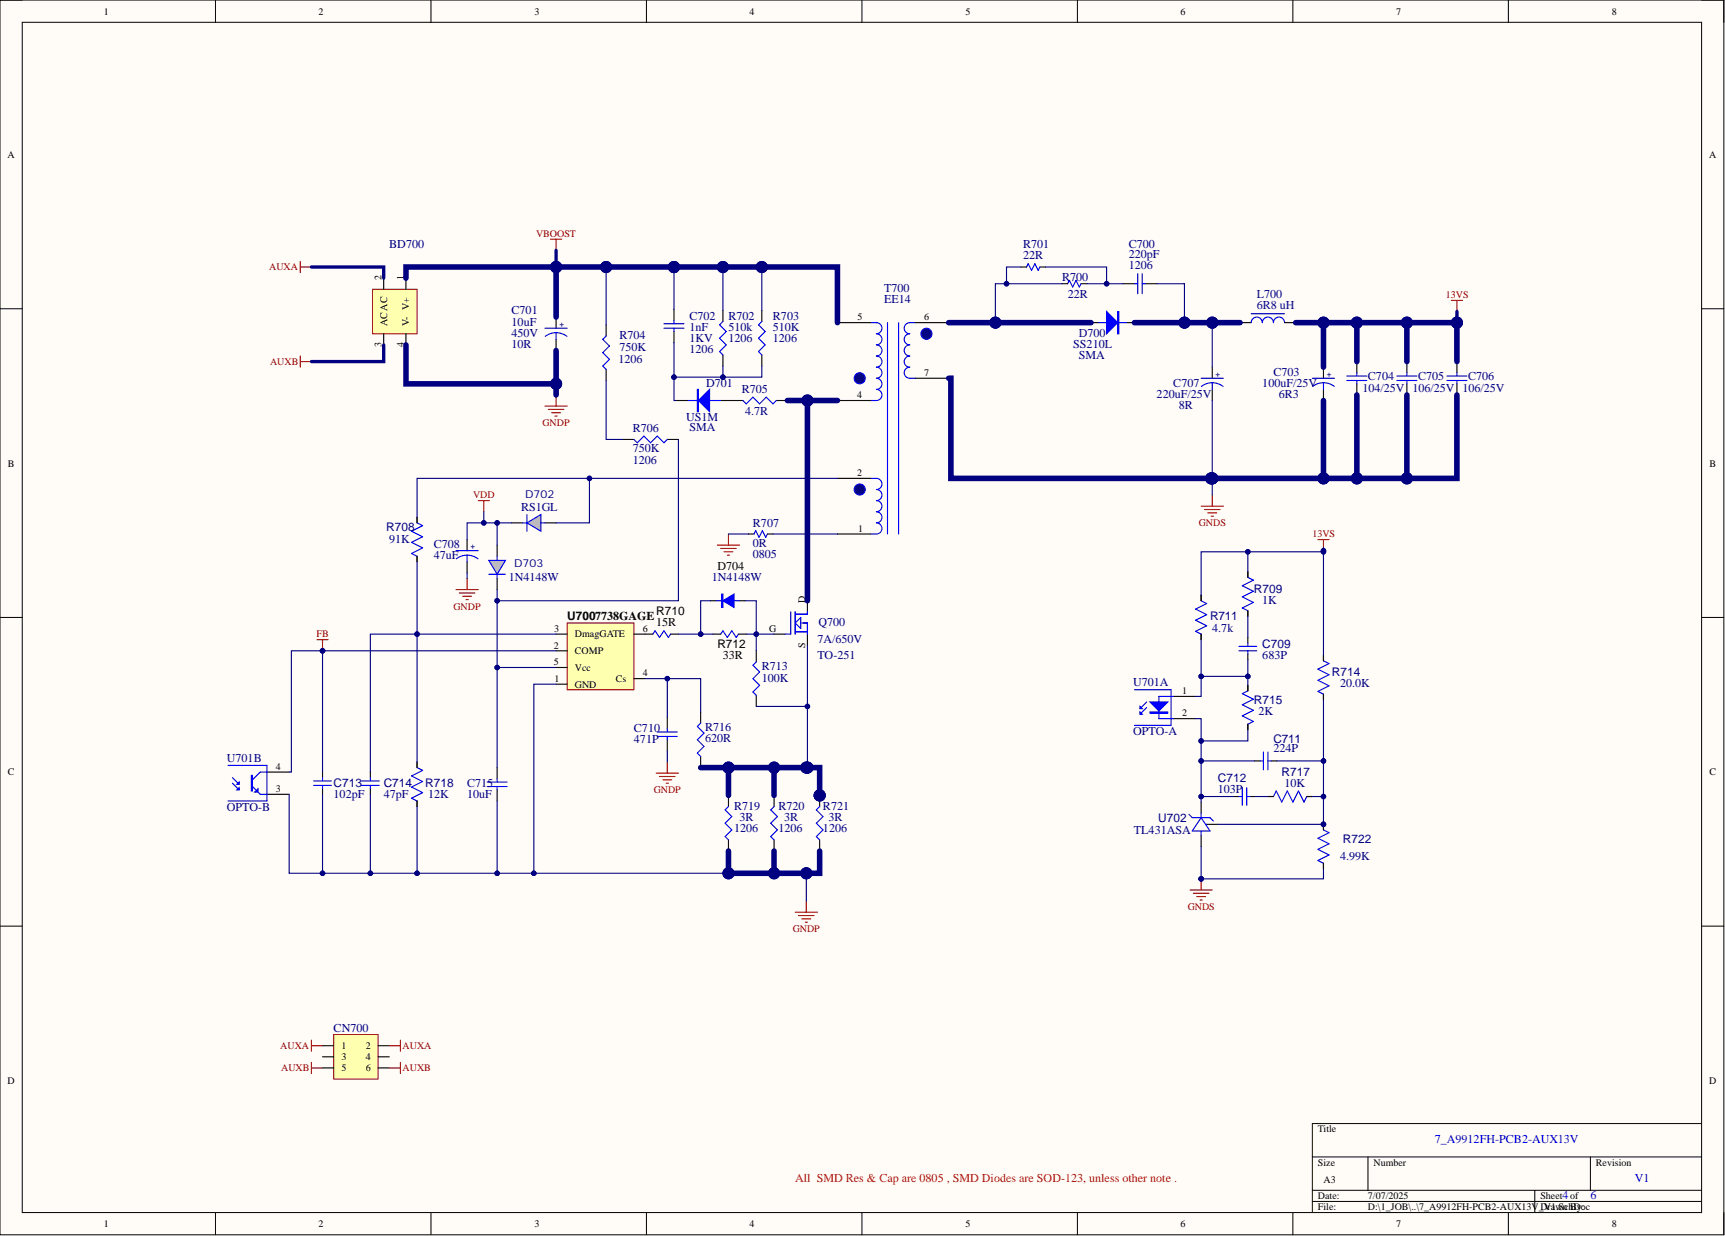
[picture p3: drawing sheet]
<svg xmlns="http://www.w3.org/2000/svg" width="393mm" height="282mm" viewBox="0 0 393 282" stroke-linecap="round" stroke-linejoin="round" font-family="sans-serif">
<defs><g id="words">
<g font-size="2.7" fill="#000080">
<text x="88.8" y="56.5">BD700</text>
<text x="233.3" y="56.5">R701</text>
<text x="233.3" y="59">22R</text>
<text x="257.4" y="58.8">220pF</text>
<text x="257.4" y="56.5">C700</text>
<text x="242.2" y="64.1">R700</text>
<text x="257.4" y="61.3">1206</text>
<text x="116.7" y="71.7">C701</text>
<text x="201.6" y="66.6">T700</text>
<text x="201.6" y="69.2">EE14</text>
<text x="243.5" y="67.9">22R</text>
<text x="116.7" y="76.8">450V</text>
<text x="116.7" y="74.3">10uF</text>
<text x="141.3" y="77.3">R704</text>
<text x="157.2" y="75.5">1nF</text>
<text x="157.2" y="73">C702</text>
<text x="166.1" y="73">R702</text>
<text x="166.1" y="75.5">510k</text>
<text x="176.3" y="73">R703</text>
<text x="176.3" y="75.5">510K</text>
<text x="246" y="76.8">D700</text>
<text x="116.7" y="79.3">10R</text>
<text x="141" y="82.9">1206</text>
<text x="141.3" y="80.1">750K</text>
<text x="157.2" y="80.6">1206</text>
<text x="157.2" y="78.1">1KV</text>
<text x="166.1" y="78.1">1206</text>
<text x="176.3" y="78.1">1206</text>
<text x="244.7" y="79.3">SS210L</text>
<text x="246" y="81.9">SMA</text>
<text x="161" y="88.2">D701</text>
<text x="169.2" y="89.7">R705</text>
<text x="267.6" y="88.2">C707</text>
<text x="287.8" y="88.2">100uF/25V</text>
<text x="290.4" y="85.7">C703</text>
<text x="310.7" y="89.5">104/25V</text>
<text x="311.9" y="86.7">C704</text>
<text x="322.1" y="89.5">106/25V</text>
<text x="323.3" y="86.7">C705</text>
<text x="333.5" y="89.5">106/25V</text>
<text x="334.8" y="86.7">C706</text>
<text x="169.9" y="94.6">4.7R</text>
<text x="263.7" y="90.7">220uF/25V</text>
<text x="268.8" y="93.3">8R</text>
<text x="291.6" y="90.7">6R3</text>
<text x="144.3" y="98.6">R706</text>
<text x="156.5" y="96.1">US1M</text>
<text x="157.2" y="98.4">SMA</text>
<text x="144.3" y="105.7">1206</text>
<text x="144.3" y="103.2">750K</text>
<text x="118.8" y="116.6">RS1GL</text>
<text x="88.1" y="121.2">R708</text>
<text x="88.8" y="123.7">91K</text>
<text x="98.9" y="125">C708</text>
<text x="171.7" y="120.2">R707</text>
<text x="171.7" y="124.7">0R</text>
<text x="98.9" y="127.5">47uF</text>
<text x="171.7" y="127.3">0805</text>
<text x="116" y="132.6">1N4148W</text>
<text x="162.3" y="132.6">1N4148W</text>
<text x="285.9" y="135.1">R709</text>
<text x="287.8" y="137.7">1K</text>
<text x="186.7" y="142.8">Q700</text>
<text x="276" y="141.5">R711</text>
<text x="186.4" y="146.6">7A/650V</text>
<text x="276.4" y="144">4.7k</text>
<text x="287.8" y="147.8">C709</text>
<text x="173.7" y="152.9">R713</text>
<text x="173.7" y="155.4">100K</text>
<text x="186.4" y="150.4">TO-251</text>
<text x="287.8" y="150.4">683P</text>
<text x="303.7" y="154.2">R714</text>
<text x="258.4" y="156.4">U701A</text>
<text x="285.9" y="160.5">R715</text>
<text x="305.6" y="156.7">20.0K</text>
<text x="144.6" y="166.9">C710</text>
<text x="160.8" y="166.6">R716</text>
<text x="258.4" y="167.6">OPTO-A</text>
<text x="287" y="163">2K</text>
<text x="51.7" y="173.7">U701B</text>
<text x="144.6" y="169.4">471P</text>
<text x="160.8" y="169.1">620R</text>
<text x="290.4" y="169.4">C711</text>
<text x="290.4" y="171.4">224P</text>
<text x="76.1" y="179.5">C713</text>
<text x="87.5" y="179.5">C714</text>
<text x="97" y="179.5">R718</text>
<text x="106.5" y="179.5">C715</text>
<text x="277.7" y="178.3">C712</text>
<text x="292.2" y="177">R717</text>
<text x="292.9" y="179.5">10K</text>
<text x="51.7" y="184.9">OPTO-B</text>
<text x="76.1" y="182.1">102pF</text>
<text x="87.5" y="182.1">47pF</text>
<text x="97.6" y="182.1">12K</text>
<text x="106.5" y="182.1">10uF</text>
<text x="167.4" y="184.6">R719</text>
<text x="177.5" y="184.6">R720</text>
<text x="187.7" y="184.6">R721</text>
<text x="277.7" y="180.8">103P</text>
<text x="167.4" y="189.7">1206</text>
<text x="168.6" y="187.1">3R</text>
<text x="177.5" y="189.7">1206</text>
<text x="178.8" y="187.1">3R</text>
<text x="187.7" y="189.7">1206</text>
<text x="188.9" y="187.1">3R</text>
<text x="258.5" y="190.2">TL431ASA</text>
<text x="264.1" y="187.4">U702</text>
<text x="305.6" y="196">4.99K</text>
<text x="306.2" y="192.2">R722</text>
<text x="76.1" y="235.3">CN700</text>
</g>
<g font-size="2.7" fill="#0c0087">
<text x="286.6" y="67.9">L700</text>
<text x="286.6" y="70.5">6R8 uH</text>
</g>
<g font-size="2.7">
<text x="163.6" y="130.1">D704</text>
<text x="129.3" y="141.5">U7007738GAGE</text>
<text x="149.6" y="140.2">R710</text>
<text x="149.6" y="142.8">15R</text>
<text x="163.6" y="147.8">R712</text>
<text x="164.8" y="150.4">33R</text>
</g>
<g font-size="2.7" fill="#00f">
<text x="327.1" y="260.7">7_A9912FH-PCB2-AUX13V</text>
<text x="372.8" y="269.6">V1</text>
<text x="356.3" y="273.4">4</text>
<text x="362.7" y="273.4">6</text>
</g>
<text font-size="2.7" fill="#f00" x="181.3" y="269.6">All SMD Res &amp; Cap are 0805 , SMD Diodes are SOD-123, unless other note .</text>
<g font-size="2.5" fill="#000080">
<text x="119.7" y="113.7">D702</text>
<text x="117.2" y="129.4">D703</text>
</g>
<g font-size="2.3">
<text x="23.7" y="3.3">1</text>
<text x="72.7" y="3.3">2</text>
<text x="121.9" y="3.3">3</text>
<text x="170.9" y="3.3">4</text>
<text x="220.1" y="3.3">5</text>
<text x="269.2" y="3.3">6</text>
<text x="318.4" y="3.3">7</text>
<text x="367.5" y="3.3">8</text>
<text x="1.7" y="36">A</text>
<text x="389.7" y="36">A</text>
<text x="87" y="63.9" transform="rotate(-90 87 63.9)">2</text>
<text x="92.1" y="63.9" transform="rotate(-90 92.1 63.9)">1</text>
<text x="88.3" y="74.3" transform="rotate(-90 88.3 74.3)">ACAC</text>
<text x="93.3" y="74.3" transform="rotate(-90 93.3 74.3)">V- V+</text>
<text x="195.5" y="73.1">5</text>
<text x="210.7" y="73.1">6</text>
<text x="87" y="79.1" transform="rotate(-90 87 79.1)">3</text>
<text x="92.1" y="79.2" transform="rotate(-90 92.1 79.2)">4</text>
<text x="210.7" y="85.8">7</text>
<text x="195.5" y="90.8">4</text>
<text x="1.8" y="106.4">B</text>
<text x="389.8" y="106.4">B</text>
<text x="195.5" y="108.6">2</text>
<text x="195.7" y="121.3">1</text>
<text x="183.6" y="137.5" transform="rotate(-90 183.6 137.5)">D</text>
<text x="126.3" y="147.9">2</text>
<text x="126.3" y="144.1">3</text>
<text x="131.1" y="149.2">COMP</text>
<text x="131.1" y="145.4">DmagGATE</text>
<text x="146.6" y="144.1">6</text>
<text x="175.4" y="144.1">G</text>
<text x="183.6" y="147.8" transform="rotate(-90 183.6 147.8)">S</text>
<text x="126.3" y="151.7">5</text>
<text x="126.5" y="155.5">1</text>
<text x="131.1" y="153">Vcc</text>
<text x="140.5" y="155.5">Cs</text>
<text x="146.6" y="154.3">4</text>
<text x="131.1" y="156.8">GND</text>
<text x="269.6" y="158.3">1</text>
<text x="269.6" y="163.4">2</text>
<text x="1.8" y="176.8">C</text>
<text x="62.9" y="175.6">4</text>
<text x="389.8" y="176.8">C</text>
<text x="62.9" y="180.6">3</text>
<text x="77.9" y="239.2">1</text>
<text x="83.4" y="239.2">2</text>
<text x="77.9" y="241.8">3</text>
<text x="77.9" y="244.3">5</text>
<text x="83.4" y="241.8">4</text>
<text x="83.4" y="244.3">6</text>
<text x="1.7" y="247.2">D</text>
<text x="389.7" y="247.2">D</text>
<text x="300.5" y="258.3">Title</text>
<text x="300.5" y="265.9">Size</text>
<text x="301.8" y="269.7">A3</text>
<text x="313.2" y="265.9">Number</text>
<text x="363.9" y="265.9">Revision</text>
<text x="300.5" y="273.5">Date:</text>
<text x="311.9" y="273.5">7/07/2025</text>
<text x="351.2" y="273.5">Sheet</text>
<text x="358.1" y="273.5">of</text>
<text x="23.7" y="279.8">1</text>
<text x="72.7" y="279.8">2</text>
<text x="121.9" y="279.8">3</text>
<text x="170.9" y="279.8">4</text>
<text x="220.1" y="279.8">5</text>
<text x="269.2" y="279.8">6</text>
<text x="300.5" y="276">File:</text>
<text x="311.9" y="276">D:\1_JOB\..\7_A9912FH-PCB2-AUX13V_V1.SchDoc</text>
<text x="318.4" y="279.8">7</text>
<text x="351.2" y="276">Drawn By:</text>
<text x="367.5" y="279.8">8</text>
</g>
<g font-size="2.3" fill="#800000">
<text x="122.2" y="54">VBOOST</text>
<text x="61.4" y="61.7">AUXA</text>
<text x="329.7" y="68">13VS</text>
<text x="61.6" y="83.2">AUXB</text>
<text x="123.7" y="97.2">GNDP</text>
<text x="107.9" y="113.7">VDD</text>
<text x="273.4" y="120">GNDS</text>
<text x="299.3" y="122.5">13VS</text>
<text x="103.4" y="139">GNDP</text>
<text x="72.2" y="145.4">FB</text>
<text x="149.1" y="180.9">GNDP</text>
<text x="270.8" y="207.5">GNDS</text>
<text x="180.8" y="212.6">GNDP</text>
<text x="63.9" y="239.2">AUXA</text>
<text x="91.8" y="239.2">AUXA</text>
<text x="64.1" y="244.3">AUXB</text>
<text x="91.8" y="244.3">AUXB</text>
</g>
<g font-size="1.8" fill="#000080">
<text x="127.6" y="74.5">+</text>
<text x="277.2" y="85.9">+</text>
<text x="302.5" y="85.9">+</text>
<text x="107.3" y="125.2">+</text>
</g>
</g></defs>
<path d="M0 0h393.1v281.6h-393.1z" fill-rule="evenodd" fill="#fffcf8"/>
<path d="M0 0h393.1v281.6h-393.1z" fill="none" stroke="#000" stroke-width=".23"/>
<path d="M5.1 5.1h382.9v271.4h-382.9z" fill-rule="evenodd" fill="#fffcf8"/>
<g fill="none" stroke="#000" stroke-width=".23">
<path d="M0 0h5.1M5.1 5.1h382.9v271.4h-382.9zM49.1 0v5.1M98.3 0v5.1M147.4 0v5.1M196.5 0v5.1M245.7 0v5.1M294.8 0v5.1M343.9 0v5.1M388 0h5.1v5.1M0 70.4h5.1M388 70.4h5.1"/>
<path d="M0 140.8h5.1M388 140.8h5.1M0 211.2h5.1M388 211.2h5.1M388 256.2h-88.7v20.3M49.1 276.5v5.1M98.3 276.5v5.1M147.4 276.5v5.1M196.5 276.5v5.1M245.7 276.5v5.1M294.8 276.5v5.1M299.3 263.8h88.7"/>
<path d="M299.3 271.5h88.7M299.3 274h88.7M311.9 263.8v7.7M343.9 276.5v5.1M350 271.5v5M362.7 263.8v7.7M393.1 276.5v5.1"/>
</g>
<circle cx="95.1" cy="144.6" r=".51" fill="#000080"/>
<circle cx="95.1" cy="144.6" r=".51" fill="none" stroke="#000080" stroke-width=".23"/>
<circle cx="172.4" cy="144.6" r=".51" fill="#000080"/>
<circle cx="172.4" cy="144.6" r=".51" fill="none" stroke="#000080" stroke-width=".23"/>
<path d="M164.3 91.3h2.6" fill="none" stroke="#000" stroke-width=".25"/>
<path d="M156.7 91.3h7.6M159 88.8h.3v5.1h-.3zM159.1 88.8v5.1" fill="none" stroke="#00f" stroke-width=".25"/>
<path d="M161.8 88.8v5.1l-2.5-2.6z" fill="#00f"/>
<path d="M161.8 88.8v5.1l-2.5-2.6zM52 174.5h8.9v8.2h-8.9M53 177.3l1.5 1.6M53 178.6l1.5 1.5M57.6 179.4l1.7 1.7h1.6M58.6 176.8l-1 1M60.9 176.1h-1.6l-.2 .2" fill="none" stroke="#00f" stroke-width=".25"/>
<path d="M154.2 91.3h2.5M60.9 176.1h5M60.9 181.1h5" fill="none" stroke="#000" stroke-width=".25"/>
<path d="M54.5 179.6v.5h-.5z" fill="#00f"/>
<path d="M54.5 179.6v.5h-.5z" fill="none" stroke="#00f" stroke-width=".25"/>
<path d="M54.5 178.4v.5h-.5z" fill="#00f"/>
<path d="M54.5 178.4v.5h-.5z" fill="none" stroke="#00f" stroke-width=".25"/>
<path d="M58.8 179.9v.7h-.7z" fill="#00f"/>
<path d="M273.9 86.3h5.1M276.4 87.3l1.1 .1 1.4 .7M276.4 87.3l-1.5 .3-.9 .5M276.4 87.3v1.5M57.3 176.8h.3v3.6h-.3zM57.4 176.8v3.6M58.8 179.9v.7h-.7zM59.1 176.3l-.5 .5" fill="none" stroke="#00f" stroke-width=".25"/>
<path d="M163.6 124.3h5M164.3 125.1h3.6M165.1 125.8h2M165.9 126.6h.5M166.1 121.8v2.5M72.3 145.9h2.5M73.5 145.9v2.5" fill="none" stroke="#800000" stroke-width=".25"/>
<path d="M276.4 83.7v2.6M276.4 88.8v2.5" fill="none" stroke="#000" stroke-width=".25"/>
<circle cx="73.5" cy="148.4" r=".51" fill="#000080"/>
<circle cx="73.5" cy="148.4" r=".51" fill="none" stroke="#000080" stroke-width=".23"/>
<path d="M198.6 73.6h1.2a1.27 1.27 0 0 1 1.3 1.2 1.27 1.27 0 0 1-1.3 1.3 1.27 1.27 0 0 1 1.3 1.3 1.27 1.27 0 0 1-1.3 1.3 1.27 1.27 0 0 1 1.3 1.2 1.27 1.27 0 0 1-1.3 1.3 1.27 1.27 0 0 1 1.3 1.3 1.27 1.27 0 0 1-1.3 1.2 1.27 1.27 0 0 1 1.3 1.3 1.27 1.27 0 0 1-1.3 1.3 1.27 1.27 0 0 1 1.3 1.2 1.27 1.27 0 0 1-1.3 1.3 1.27 1.27 0 0 1 1.3 1.3 1.27 1.27 0 0 1-1.3 1.2h-1.2M202.4 73.6v48.2M204.9 73.6v48.2M208.7 73.6h-1.3a1.27 1.27 0 0 0-1.2 1.2 1.27 1.27 0 0 0 1.2 1.3 1.27 1.27 0 0 0-1.2 1.3 1.27 1.27 0 0 0 1.2 1.3 1.27 1.27 0 0 0-1.2 1.2 1.27 1.27 0 0 0 1.2 1.3 1.27 1.27 0 0 0-1.2 1.3 1.27 1.27 0 0 0 1.2 1.2 1.27 1.27 0 0 0-1.2 1.3 1.27 1.27 0 0 0 1.2 1.3h1.3M198.6 109.1h1.2a1.27 1.27 0 0 1 1.3 1.3 1.27 1.27 0 0 1-1.3 1.2 1.27 1.27 0 0 1 1.3 1.3 1.27 1.27 0 0 1-1.3 1.3 1.27 1.27 0 0 1 1.3 1.2 1.27 1.27 0 0 1-1.3 1.3 1.27 1.27 0 0 1 1.3 1.3 1.27 1.27 0 0 1-1.3 1.2 1.27 1.27 0 0 1 1.3 1.3 1.27 1.27 0 0 1-1.3 1.3h-1.2" fill="none" stroke="#00f" stroke-width=".25"/>
<circle cx="196" cy="86.3" r="1.27" fill="#11037f"/>
<circle cx="196" cy="86.3" r="1.27" fill="none" stroke="#00f" stroke-width=".23"/>
<path d="M191 73.6h7.6M208.7 73.6h7.6M191 91.3h7.6M208.7 86.3h7.6M191 109.1h7.6M191 121.8h7.6" fill="none" stroke="#000" stroke-width=".25"/>
<circle cx="196" cy="111.6" r="1.27" fill="#11037f"/>
<circle cx="196" cy="111.6" r="1.27" fill="none" stroke="#00f" stroke-width=".23"/>
<circle cx="211.3" cy="76.1" r="1.27" fill="#11037f"/>
<circle cx="211.3" cy="76.1" r="1.27" fill="none" stroke="#00f" stroke-width=".23"/>
<g fill="none" stroke="#000" stroke-width=".25">
<path d="M138.2 74.1v2.5M153.7 70.5v2.6M153.7 75.6v2.5M164.8 70.8v2.5M173.7 70.8v2.5M138.2 84.2v2.6M164.8 80.9v2.6M166.9 91.3h2.5M173.7 80.9v2.6M177 91.3h2.6M301.8 83.7v2.6M301.8 88.8v2.5"/>
<path d="M95.1 118v1.2M95.1 126.9v1.2M170.7 121.8h1.2M175 121.8h1.3M73.5 176.1v1.2M73.5 179.9v1.2M84.4 176.1v1.2M84.4 179.9v1.2M95.1 173.8v1.3M152.2 163.6v2.6M152.2 168.7v2.5M95.1 182.7v1.2"/>
<path d="M166.1 181.4v2.5M166.1 191.5v2.6M176.5 181.4v2.5M176.5 191.5v2.6"/>
</g>
<g fill="none" stroke="#00f" stroke-width=".25">
<path d="M138.2 76.6l-.7 .8 1.5 1.5-1.5 1.5 1.5 1.6-1.5 1.5 .7 .7M151.4 73.8h4.6M151.4 74.8h4.6M153.7 73.1v.7M153.7 74.8v.8M164.8 73.3l-.7 .8 1.5 1.5-1.5 1.5 1.5 1.6-1.5 1.5 .7 .7M173.7 73.3l-.7 .8 1.5 1.5-1.5 1.5 1.5 1.6-1.5 1.5 .7 .7M169.4 91.3l.8 .8 1.5-1.5 1.5 1.5 1.5-1.5 1.6 1.5 .7-.8M299.3 86.3h5M301.8 87.3l1 .1 1.5 .7M301.8 87.3l-1.6 .3-.9 .5M301.8 87.3v1.5"/>
<path d="M95.1 119.2l1.3 .7-2.6 1.2 2.6 1.3-2.6 1.3 2.6 1.3-2.6 1.2 1.3 .7M171.9 121.8l.4-.8 .8 1.5 .7-1.5 .8 1.5 .4-.7M71.5 179.1h4.1M71.5 178.1h4.1M73.5 177.3v.8M73.5 179.1v.8M82.4 179.1h4.1M82.4 178.1h4.1M84.4 177.3v.8M84.4 179.1v.8M95.1 175.1l1.3 .6-2.6 1.3 2.6 1.2-2.6 1.3 2.6 1.3-2.6 1.2 1.3 .7M149.9 166.9h4.5"/>
<path d="M149.9 167.9h4.5M152.2 166.2v.7M152.2 167.9v.8M166.1 183.9l-.8 .8 1.6 1.5-1.6 1.5 1.6 1.6-1.6 1.5 .8 .7M176.5 183.9l-.8 .8 1.6 1.5-1.6 1.5 1.6 1.6-1.6 1.5 .8 .7"/>
</g>
<path d="M109 114.2h2.6M110.3 114.2v2.5" fill="none" stroke="#800000" stroke-width=".25"/>
<circle cx="186.9" cy="181.4" r="1.27" fill="#000080"/>
<circle cx="186.9" cy="181.4" r="1.27" fill="none" stroke="#000080" stroke-width=".23"/>
<path d="M186.9 181.4v2.5M186.9 191.5v2.6" fill="none" stroke="#000" stroke-width=".25"/>
<circle cx="186.9" cy="181.4" r="1.27" fill="#000080"/>
<circle cx="186.9" cy="181.4" r="1.27" fill="none" stroke="#000080" stroke-width=".23"/>
<path d="M243.5 64.7l.3-.8 .8 1.6 .8-1.6 .7 1.6 .4-.8M258.7 64.7h.7M259.4 62.4v4.6M260.4 64.7h.8M260.4 62.4v4.6M258.7 157.3h8.3v8.1h-8.3M267.6 158.8h-3.3v5.1h3.3M261.5 160.1l-1.6 1.5M261.5 161.4l-1.6 1.5M186.9 183.9l-.8 .8 1.6 1.5-1.6 1.5 1.6 1.6-1.6 1.5 .8 .7" fill="none" stroke="#00f" stroke-width=".25"/>
<path d="M242.2 64.7h1.3M246.5 64.7h1.3M256.1 64.7h2.6M261.2 64.7h2.5M267.6 158.8h5M267.6 163.9h5" fill="none" stroke="#000" stroke-width=".25"/>
<path d="M262.2 160.1h4.1l-2 2z" fill="#00f"/>
<path d="M262.2 160.1h4.1l-2 2zM262.2 162.4h4.1v.2h-4.1zM262.2 162.5h4.1" fill="none" stroke="#00f" stroke-width=".25"/>
<path d="M259.9 162.4l.5 .5h-.5z" fill="#00f"/>
<path d="M259.9 162.4l.5 .5h-.5z" fill="none" stroke="#00f" stroke-width=".25"/>
<path d="M259.9 161.1l.5 .5h-.5z" fill="#00f"/>
<path d="M259.9 161.1l.5 .5h-.5z" fill="none" stroke="#00f" stroke-width=".25"/>
<path d="M271.4 203h5M272.1 203.7h3.6M272.9 204.5h2M273.6 205.2h.5M273.9 200.4v2.6" fill="none" stroke="#800000" stroke-width=".25"/>
<circle cx="273.9" cy="200.4" r=".51" fill="#000080"/>
<circle cx="273.9" cy="200.4" r=".51" fill="none" stroke="#000080" stroke-width=".23"/>
<path d="M301.8 149.4v1.3M301.8 158.3v1.3M273.9 182.9v2.6M273.9 190.5v2.6M275.2 188h2.5" fill="none" stroke="#000" stroke-width=".25"/>
<path d="M301.8 150.7l1.3 .6-2.6 1.3 2.6 1.3-2.6 1.2 2.6 1.3-2.6 1.3 1.3 .6M271.1 185.7l.8 .8h4l.8 .7M273.9 186.5l2 3h-4zM273.9 185.5v1M273.9 189.5v1M274.9 188h.3" fill="none" stroke="#00f" stroke-width=".25"/>
<circle cx="301.8" cy="188" r=".51" fill="#000080"/>
<circle cx="301.8" cy="188" r=".51" fill="none" stroke="#000080" stroke-width=".23"/>
<path d="M301.8 188v1.3M301.8 196.9v1.2" fill="none" stroke="#000" stroke-width=".25"/>
<circle cx="301.8" cy="188" r=".51" fill="#000080"/>
<circle cx="301.8" cy="188" r=".51" fill="none" stroke="#000080" stroke-width=".23"/>
<g fill="none" stroke="#00f" stroke-width=".25">
<path d="M273.9 137l1.3 .6-2.6 1.3 2.6 1.3-2.6 1.2 2.6 1.3-2.6 1.3 1.3 .6M284.5 131.7l1.3 .6-2.5 1.3 2.5 1.2-2.5 1.3 2.5 1.3-2.5 1.2 1.2 .7M282.5 148.4h4.1M282.5 147.4h4.1M284.5 157.5l-1.2 .7 2.5 1.3-2.5 1.2 2.5 1.3-2.5 1.3 2.5 1.2-1.3 .7M284.5 146.6v.8M284.5 148.4v.8M111.1 178.4h4.5M111.1 179.4h4.5M113.4 177.6v.8M113.4 179.4v.7M283.3 179.6v4.1"/>
<path d="M284.3 179.6v4.1M287.3 173.5h.8M288.1 171.5v4.1M289.1 171.5v4.1M289.1 173.5h.8M282.5 181.6h.8M284.3 181.6h.7M290.4 181.6l.6-1.2 1.3 2.5 1.2-2.5 1.3 2.5 1.3-2.5 1.2 2.5 .7-1.3M301.8 189.3l1.3 .6-2.6 1.3 2.6 1.2-2.6 1.3 2.6 1.3-2.6 1.2 1.3 .7"/>
</g>
<g fill="none" stroke="#000" stroke-width=".25">
<path d="M273.9 135.7v1.3M284.5 130.4v1.3M284.5 139.3v1.3M273.9 144.6v1.3M284.5 145.4v1.2M284.5 149.2v1.2M284.5 156.3v1.2M113.4 175.1v2.5M284.5 165.2v1.2M286.1 173.5h1.2M289.9 173.5h1.2M113.4 180.1v2.6"/>
<path d="M281.2 181.6h1.3M285 181.6h1.3M289.1 181.6h1.3M298 181.6h1.3M301.8 188v1.3M301.8 196.9v1.2"/>
</g>
<circle cx="95.1" cy="144.6" r=".51" fill="#000080"/>
<circle cx="95.1" cy="144.6" r=".51" fill="none" stroke="#000080" stroke-width=".23"/>
<path d="M248.8 73.6h1.8M256.9 73.6h1.8" fill="none" stroke="#000" stroke-width=".25"/>
<path d="M250.6 73.6h6.3M254.9 71h.2v5.1h-.2zM255 71v5.1" fill="none" stroke="#00f" stroke-width=".25"/>
<path d="M252.3 71l2.6 2.6-2.6 2.5z" fill="#00f"/>
<path d="M252.3 71l2.6 2.6-2.6 2.5zM119.2 119.2h1M120.2 117.3v3.8" fill="none" stroke="#00f" stroke-width=".25"/>
<path d="M116.7 119.2h2.5M124.3 119.2h2.5" fill="none" stroke="#000" stroke-width=".25"/>
<path d="M120.2 119.2l3.1-1.9v3.8z" fill="#c0c0c0"/>
<path d="M124.3 74.8h5M126.8 75.9l1.1 .1 1.4 .7M126.8 75.9l-1.6 .3-.9 .5M126.8 75.9v1.5M120.2 119.2l3.1-1.9v3.8zM123.3 119.2h1M144.6 100.2l.7 .8 1.5-1.5 1.6 1.5 1.5-1.5 1.5 1.5 .8-.8M104 125.6h5M106.5 126.6l1.1 .1 1.4 .7M106.5 126.6l-1.5 .3-1 .5M106.5 126.6v1.5" fill="none" stroke="#00f" stroke-width=".25"/>
<path d="M126.8 72.3v2.5M126.8 77.4v2.5M142 100.2h2.6M152.2 100.2h2.5M106.5 123v2.6M106.5 128.1v2.6" fill="none" stroke="#000" stroke-width=".25"/>
<path d="M104 134.5h5M104.7 135.2h3.6M105.5 136h2M106.3 136.7h.5M106.5 131.9v2.6M181.3 208h5.1M182.1 208.8h3.5M182.8 209.6h2.1M183.6 210.3h.5M183.9 205.5v2.5" fill="none" stroke="#800000" stroke-width=".25"/>
<path d="M129.3 142.1h15.3v15.2h-15.3z" fill-rule="evenodd" fill="#ffffb0"/>
<path d="M129.3 142.1h15.3v15.2h-15.3z" fill="none" stroke="#800000" stroke-width=".23"/>
<path d="M113.4 124.3v2.6M113.4 131.9v2.6M126.8 156h2.5M126.8 148.4h2.5M126.8 144.6h2.5M126.8 152.2h2.5M144.6 144.6h2.5M144.6 154.8h2.5" fill="none" stroke="#000" stroke-width=".25"/>
<path d="M111.5 131h3.8M113.4 131v.9" fill="none" stroke="#00f" stroke-width=".25"/>
<path d="M111.5 127.8h3.8l-1.9 3.2z" fill="#c0c0c0"/>
<g fill="none" stroke="#00f" stroke-width=".25">
<path d="M111.5 127.8h3.8l-1.9 3.2zM113.4 126.9v.9M164.6 135.5h.2v3h-.2zM164.7 135.5v3M180.3 139.5v5.1h-1.3M181.3 139.5v5.1M184.1 139.5v.5h-2.8M148.9 144.6l.5-.8 1 1.6 1-1.6 1 1.6 .5-.8M164.3 144.6l.5-.8 1.1 1.6 1-1.6 1 1.6 .5-.8M181.3 144.1h2.8M182.6 142.1h1.5v2.5M182.6 140.8v2.5l-1.3-1.2z"/>
<path d="M159.8 164.9l-.8 .8 1.5 1.5-1.5 1.5 1.5 1.5-1.5 1.6 .8 .7"/>
</g>
<path d="M162.1 137h1.2M168.6 137h1.3M184.1 137v2.5M147.1 144.6h1.8M152.9 144.6h1.8M162.6 144.6h1.7M168.4 144.6h1.8M176.5 144.6h2.5M184.1 144.6v2.5M159.8 162.4v2.5M159.8 172.5v2.6" fill="none" stroke="#000" stroke-width=".25"/>
<path d="M164.8 137l2.6-1.5v3z" fill="#00f"/>
<path d="M234.1 60.9l.4-.8 .7 1.6 .8-1.6 .7 1.6 .4-.8M285.3 73.6a1.27 1.27 0 0 1 1.3-1.3 1.27 1.27 0 0 1 1.2 1.3 1.27 1.27 0 0 1 1.3-1.3 1.27 1.27 0 0 1 1.3 1.3 1.27 1.27 0 0 1 1.2-1.3 1.27 1.27 0 0 1 1.3 1.3M285.3 71.6h7.6M307.1 86.8h4.6M307.1 85.8h4.6M309.4 85v.8M309.4 86.8v.7M163.3 137h5.3M164.8 137l2.6-1.5v3zM172.4 151l-.7 .7 1.5 1.5-1.5 1.6 1.5 1.5-1.5 1.5 .7 .8" fill="none" stroke="#00f" stroke-width=".25"/>
<path d="M149.6 176.3h5.1M150.4 177.1h3.5M151.1 177.8h2.1M151.9 178.6h.5M152.2 173.8v2.5" fill="none" stroke="#800000" stroke-width=".25"/>
<path d="M232.8 60.9h1.3M237.1 60.9h1.3M282.8 73.6h2.5M292.9 73.6h2.5M309.4 82.5v2.5M309.4 87.5v2.6M172.4 148.4v2.6M172.4 158.6v2.5" fill="none" stroke="#000" stroke-width=".25"/>
<circle cx="172.4" cy="144.6" r=".51" fill="#000080"/>
<circle cx="172.4" cy="144.6" r=".51" fill="none" stroke="#000080" stroke-width=".23"/>
<path d="M125.5 54.6h2.6M126.8 54.6v2.5" fill="none" stroke="#800000" stroke-width=".25"/>
<path d="M320.8 82.5v2.5M320.8 87.5v2.6M332.2 82.5v2.5M332.2 87.5v2.6" fill="none" stroke="#000" stroke-width=".25"/>
<path d="M318.5 86.8h4.6M318.5 85.8h4.6M320.8 85v.8M320.8 86.8v.7M329.9 86.8h4.6M329.9 85.8h4.6M332.2 85v.8M332.2 86.8v.7" fill="none" stroke="#00f" stroke-width=".25"/>
<path d="M85 66h10.1v10.1h-10.1z" fill-rule="evenodd" fill="#ffffb0"/>
<path d="M85 66h10.1v10.1h-10.1z" fill="none" stroke="#800000" stroke-width=".23"/>
<path d="M87.5 63.4v2.6M87.5 76.1v2.6M92.6 63.4v2.6M92.6 76.1v2.6" fill="none" stroke="#000" stroke-width=".25"/>
<path d="M331 68.5h2.5M332.2 68.5v2.5M300.5 123h2.6M301.8 123v2.6" fill="none" stroke="#800000" stroke-width=".25"/>
<circle cx="301.8" cy="125.6" r=".51" fill="#000080"/>
<circle cx="301.8" cy="125.6" r=".51" fill="none" stroke="#000080" stroke-width=".23"/>
<path d="M68.5 59.6v2.6M68.5 60.9h2.5M68.5 81.2v2.5M68.5 82.5h2.5" fill="none" stroke="#800000" stroke-width=".25"/>
<path d="M76.1 235.9h10.1v10.2h-10.1z" fill-rule="evenodd" fill="#ffffb0"/>
<path d="M76.1 235.9h10.1v10.2h-10.1z" fill="none" stroke="#800000" stroke-width=".23"/>
<path d="M73.5 238.5h2.6M86.2 238.5h2.6M73.5 241h2.6M73.5 243.5h2.6M86.2 241h2.6M86.2 243.5h2.6" fill="none" stroke="#000" stroke-width=".25"/>
<g fill="none" stroke="#800000" stroke-width=".25">
<path d="M124.3 92.6h5M125 93.4h3.6M125.8 94.1h2M126.5 94.9h.6M126.8 90.1v2.5M273.9 115.4h5.1M274.7 116.2h3.5M275.4 117h2M276.2 117.7h.5M276.4 112.9v2.5M71 237.2v2.5M71 238.5h2.5"/>
<path d="M71 242.3v2.5M71 243.5h2.5"/>
</g>
<path d="M126.8 156h-5.1v43.2h-8.3v-16.5" fill="none" stroke="#000080" stroke-width=".25"/>
<circle cx="121.7" cy="199.2" r=".51" fill="#000080"/>
<circle cx="121.7" cy="199.2" r=".51" fill="none" stroke="#000080" stroke-width=".23"/>
<circle cx="113.4" cy="199.2" r=".51" fill="#000080"/>
<circle cx="113.4" cy="199.2" r=".51" fill="none" stroke="#000080" stroke-width=".23"/>
<path d="M276.4 73.6v10.1" fill="none" stroke="#000080" stroke-width=".25"/>
<circle cx="276.4" cy="73.6" r="1.27" fill="#000080"/>
<circle cx="276.4" cy="73.6" r="1.27" fill="none" stroke="#000080" stroke-width=".23"/>
<path d="M191 109.1h-95.9v8.9" fill="none" stroke="#000080" stroke-width=".25"/>
<circle cx="134.4" cy="109.1" r=".51" fill="#000080"/>
<circle cx="134.4" cy="109.1" r=".51" fill="none" stroke="#000080" stroke-width=".23"/>
<path d="M164.8 83.5v2.5h-11.1" fill="none" stroke="#000080" stroke-width=".25"/>
<circle cx="164.8" cy="86" r=".51" fill="#000080"/>
<circle cx="164.8" cy="86" r=".51" fill="none" stroke="#000080" stroke-width=".23"/>
<circle cx="153.7" cy="86" r=".51" fill="#000080"/>
<circle cx="153.7" cy="86" r=".51" fill="none" stroke="#000080" stroke-width=".23"/>
<path d="M153.7 60.9h37.3v12.7" fill="none" stroke="#000080" stroke-width="1.3"/>
<circle cx="153.7" cy="60.9" r="1.27" fill="#000080"/>
<circle cx="153.7" cy="60.9" r="1.27" fill="none" stroke="#000080" stroke-width=".23"/>
<circle cx="164.8" cy="60.9" r="1.27" fill="#000080"/>
<circle cx="164.8" cy="60.9" r="1.27" fill="none" stroke="#000080" stroke-width=".23"/>
<circle cx="173.7" cy="60.9" r="1.27" fill="#000080"/>
<circle cx="173.7" cy="60.9" r="1.27" fill="none" stroke="#000080" stroke-width=".23"/>
<path d="M153.7 70.5v-9.6h-15.5v13.2" fill="none" stroke="#000080" stroke-width=".25"/>
<circle cx="153.7" cy="60.9" r="1.27" fill="#000080"/>
<circle cx="153.7" cy="60.9" r="1.27" fill="none" stroke="#000080" stroke-width=".23"/>
<circle cx="138.2" cy="60.9" r="1.27" fill="#000080"/>
<circle cx="138.2" cy="60.9" r="1.27" fill="none" stroke="#000080" stroke-width=".23"/>
<path d="M216.3 86.3h.5v22.8h85v-17.8" fill="none" stroke="#000080" stroke-width="1.3"/>
<circle cx="301.8" cy="109.1" r="1.27" fill="#000080"/>
<circle cx="301.8" cy="109.1" r="1.27" fill="none" stroke="#000080" stroke-width=".23"/>
<circle cx="276.4" cy="109.1" r="1.27" fill="#000080"/>
<circle cx="276.4" cy="109.1" r="1.27" fill="none" stroke="#000080" stroke-width=".23"/>
<circle cx="276.2" cy="109.1" r="1.27" fill="#000080"/>
<circle cx="276.2" cy="109.1" r="1.27" fill="none" stroke="#000080" stroke-width=".23"/>
<path d="M276.4 91.3v17.8" fill="none" stroke="#000080" stroke-width=".25"/>
<circle cx="276.4" cy="109.1" r="1.27" fill="#000080"/>
<circle cx="276.4" cy="109.1" r="1.27" fill="none" stroke="#000080" stroke-width=".23"/>
<path d="M153.7 78.1v13.2h.5" fill="none" stroke="#000080" stroke-width=".25"/>
<circle cx="153.7" cy="86" r=".51" fill="#000080"/>
<circle cx="153.7" cy="86" r=".51" fill="none" stroke="#000080" stroke-width=".23"/>
<path d="M126.8 148.4h-60.4v27.7h-.5" fill="none" stroke="#000080" stroke-width=".25"/>
<circle cx="73.5" cy="148.4" r=".51" fill="#000080"/>
<circle cx="73.5" cy="148.4" r=".51" fill="none" stroke="#000080" stroke-width=".23"/>
<path d="M173.7 60.9v9.9" fill="none" stroke="#000080" stroke-width=".25"/>
<circle cx="173.7" cy="60.9" r="1.27" fill="#000080"/>
<circle cx="173.7" cy="60.9" r="1.27" fill="none" stroke="#000080" stroke-width=".23"/>
<path d="M164.8 60.9v9.9" fill="none" stroke="#000080" stroke-width=".25"/>
<circle cx="164.8" cy="60.9" r="1.27" fill="#000080"/>
<circle cx="164.8" cy="60.9" r="1.27" fill="none" stroke="#000080" stroke-width=".23"/>
<path d="M121.7 199.2h44.4" fill="none" stroke="#000080" stroke-width=".25"/>
<circle cx="166.1" cy="199.2" r="1.27" fill="#000080"/>
<circle cx="166.1" cy="199.2" r="1.27" fill="none" stroke="#000080" stroke-width=".23"/>
<circle cx="121.7" cy="199.2" r=".51" fill="#000080"/>
<circle cx="121.7" cy="199.2" r=".51" fill="none" stroke="#000080" stroke-width=".23"/>
<path d="M110.3 116.7v2.5h6.4" fill="none" stroke="#000080" stroke-width=".25"/>
<circle cx="110.3" cy="119.2" r=".51" fill="#000080"/>
<circle cx="110.3" cy="119.2" r=".51" fill="none" stroke="#000080" stroke-width=".23"/>
<circle cx="113.4" cy="119.2" r=".51" fill="#000080"/>
<circle cx="113.4" cy="119.2" r=".51" fill="none" stroke="#000080" stroke-width=".23"/>
<path d="M263.7 64.7h6.4v8.9" fill="none" stroke="#000080" stroke-width=".25"/>
<circle cx="270.1" cy="73.6" r="1.27" fill="#000080"/>
<circle cx="270.1" cy="73.6" r="1.27" fill="none" stroke="#000080" stroke-width=".23"/>
<path d="M173.7 83.5v2.5h-8.9" fill="none" stroke="#000080" stroke-width=".25"/>
<circle cx="164.8" cy="86" r=".51" fill="#000080"/>
<circle cx="164.8" cy="86" r=".51" fill="none" stroke="#000080" stroke-width=".23"/>
<path d="M179.6 91.3h11.4" fill="none" stroke="#000080" stroke-width="1.3"/>
<circle cx="184.1" cy="91.3" r="1.27" fill="#000080"/>
<circle cx="184.1" cy="91.3" r="1.27" fill="none" stroke="#000080" stroke-width=".23"/>
<path d="M159.8 175.1h27.1v6.3h.8" fill="none" stroke="#000080" stroke-width="1.3"/>
<circle cx="186.9" cy="181.4" r="1.27" fill="#000080"/>
<circle cx="186.9" cy="181.4" r="1.27" fill="none" stroke="#000080" stroke-width=".23"/>
<circle cx="184.1" cy="175.1" r="1.27" fill="#000080"/>
<circle cx="184.1" cy="175.1" r="1.27" fill="none" stroke="#000080" stroke-width=".23"/>
<circle cx="183.9" cy="175.1" r="1.27" fill="#000080"/>
<circle cx="183.9" cy="175.1" r="1.27" fill="none" stroke="#000080" stroke-width=".23"/>
<circle cx="176.5" cy="175.1" r="1.27" fill="#000080"/>
<circle cx="176.5" cy="175.1" r="1.27" fill="none" stroke="#000080" stroke-width=".23"/>
<circle cx="166.1" cy="175.1" r="1.27" fill="#000080"/>
<circle cx="166.1" cy="175.1" r="1.27" fill="none" stroke="#000080" stroke-width=".23"/>
<path d="M134.4 109.1v10.1h-7.6" fill="none" stroke="#000080" stroke-width=".25"/>
<circle cx="134.4" cy="109.1" r=".51" fill="#000080"/>
<circle cx="134.4" cy="109.1" r=".51" fill="none" stroke="#000080" stroke-width=".23"/>
<path d="M95.1 183.9v15.3" fill="none" stroke="#000080" stroke-width=".25"/>
<circle cx="95.1" cy="199.2" r=".51" fill="#000080"/>
<circle cx="95.1" cy="199.2" r=".51" fill="none" stroke="#000080" stroke-width=".23"/>
<path d="M95.1 128.1v45.7M65.9 181.1v18.1h47.5" fill="none" stroke="#000080" stroke-width=".25"/>
<circle cx="113.4" cy="199.2" r=".51" fill="#000080"/>
<circle cx="113.4" cy="199.2" r=".51" fill="none" stroke="#000080" stroke-width=".23"/>
<circle cx="95.1" cy="199.2" r=".51" fill="#000080"/>
<circle cx="95.1" cy="199.2" r=".51" fill="none" stroke="#000080" stroke-width=".23"/>
<circle cx="84.5" cy="199.2" r=".51" fill="#000080"/>
<circle cx="84.5" cy="199.2" r=".51" fill="none" stroke="#000080" stroke-width=".23"/>
<circle cx="73.5" cy="199.2" r=".51" fill="#000080"/>
<circle cx="73.5" cy="199.2" r=".51" fill="none" stroke="#000080" stroke-width=".23"/>
<path d="M73.5 148.4v27.7" fill="none" stroke="#000080" stroke-width=".25"/>
<circle cx="73.5" cy="148.4" r=".51" fill="#000080"/>
<circle cx="73.5" cy="148.4" r=".51" fill="none" stroke="#000080" stroke-width=".23"/>
<path d="M73.5 181.1v18.1" fill="none" stroke="#000080" stroke-width=".25"/>
<circle cx="73.5" cy="199.2" r=".51" fill="#000080"/>
<circle cx="73.5" cy="199.2" r=".51" fill="none" stroke="#000080" stroke-width=".23"/>
<path d="M84.4 181.1v18.1" fill="none" stroke="#000080" stroke-width=".25"/>
<circle cx="84.5" cy="199.2" r=".51" fill="#000080"/>
<circle cx="84.5" cy="199.2" r=".51" fill="none" stroke="#000080" stroke-width=".23"/>
<path d="M247.8 64.7h8.3M126.8 144.6h-42.4v31.5" fill="none" stroke="#000080" stroke-width=".25"/>
<circle cx="252.3" cy="64.7" r=".51" fill="#000080"/>
<circle cx="252.3" cy="64.7" r=".51" fill="none" stroke="#000080" stroke-width=".23"/>
<path d="M273.9 145.9v8.4h10.6v2" fill="none" stroke="#000080" stroke-width=".25"/>
<circle cx="273.9" cy="154.3" r=".51" fill="#000080"/>
<circle cx="273.9" cy="154.3" r=".51" fill="none" stroke="#000080" stroke-width=".23"/>
<circle cx="284.5" cy="154.3" r=".51" fill="#000080"/>
<circle cx="284.5" cy="154.3" r=".51" fill="none" stroke="#000080" stroke-width=".23"/>
<path d="M301.8 181.6v6.4h-24.1" fill="none" stroke="#000080" stroke-width=".25"/>
<circle cx="301.8" cy="188" r=".51" fill="#000080"/>
<circle cx="301.8" cy="188" r=".51" fill="none" stroke="#000080" stroke-width=".23"/>
<circle cx="301.8" cy="181.6" r=".51" fill="#000080"/>
<circle cx="301.8" cy="181.6" r=".51" fill="none" stroke="#000080" stroke-width=".23"/>
<path d="M284.5 166.4v2.6h-10.6v12.6h7.3" fill="none" stroke="#000080" stroke-width=".25"/>
<circle cx="273.9" cy="169" r=".51" fill="#000080"/>
<circle cx="273.9" cy="169" r=".51" fill="none" stroke="#000080" stroke-width=".23"/>
<circle cx="273.9" cy="173.5" r=".51" fill="#000080"/>
<circle cx="273.9" cy="173.5" r=".51" fill="none" stroke="#000080" stroke-width=".23"/>
<circle cx="273.9" cy="181.6" r=".51" fill="#000080"/>
<circle cx="273.9" cy="181.6" r=".51" fill="none" stroke="#000080" stroke-width=".23"/>
<path d="M273.9 181.6v1.3" fill="none" stroke="#000080" stroke-width=".25"/>
<circle cx="273.9" cy="181.6" r=".51" fill="#000080"/>
<circle cx="273.9" cy="181.6" r=".51" fill="none" stroke="#000080" stroke-width=".23"/>
<path d="M284.5 140.6v4.8M284.5 150.4v3.9M286.3 181.6h2.8" fill="none" stroke="#000080" stroke-width=".25"/>
<circle cx="284.5" cy="154.3" r=".51" fill="#000080"/>
<circle cx="284.5" cy="154.3" r=".51" fill="none" stroke="#000080" stroke-width=".23"/>
<path d="M301.8 125.8h-27.9v9.9" fill="none" stroke="#000080" stroke-width=".25"/>
<circle cx="284.5" cy="125.8" r=".51" fill="#000080"/>
<circle cx="284.5" cy="125.8" r=".51" fill="none" stroke="#000080" stroke-width=".23"/>
<circle cx="301.8" cy="125.8" r=".51" fill="#000080"/>
<circle cx="301.8" cy="125.8" r=".51" fill="none" stroke="#000080" stroke-width=".23"/>
<path d="M284.5 125.8v4.6" fill="none" stroke="#000080" stroke-width=".25"/>
<circle cx="284.5" cy="125.8" r=".51" fill="#000080"/>
<circle cx="284.5" cy="125.8" r=".51" fill="none" stroke="#000080" stroke-width=".23"/>
<path d="M273.9 173.5h12.2" fill="none" stroke="#000080" stroke-width=".25"/>
<circle cx="273.9" cy="173.5" r=".51" fill="#000080"/>
<circle cx="273.9" cy="173.5" r=".51" fill="none" stroke="#000080" stroke-width=".23"/>
<path d="M291.1 173.5h10.7" fill="none" stroke="#000080" stroke-width=".25"/>
<circle cx="301.8" cy="173.5" r=".51" fill="#000080"/>
<circle cx="301.8" cy="173.5" r=".51" fill="none" stroke="#000080" stroke-width=".23"/>
<path d="M301.8 159.6v22h-2.5" fill="none" stroke="#000080" stroke-width=".25"/>
<circle cx="301.8" cy="181.6" r=".51" fill="#000080"/>
<circle cx="301.8" cy="181.6" r=".51" fill="none" stroke="#000080" stroke-width=".23"/>
<circle cx="301.8" cy="173.5" r=".51" fill="#000080"/>
<circle cx="301.8" cy="173.5" r=".51" fill="none" stroke="#000080" stroke-width=".23"/>
<path d="M272.6 163.9h1.3v5.1" fill="none" stroke="#000080" stroke-width=".25"/>
<circle cx="273.9" cy="169" r=".51" fill="#000080"/>
<circle cx="273.9" cy="169" r=".51" fill="none" stroke="#000080" stroke-width=".23"/>
<path d="M273.9 154.3v4.5h-1.3" fill="none" stroke="#000080" stroke-width=".25"/>
<circle cx="273.9" cy="154.3" r=".51" fill="#000080"/>
<circle cx="273.9" cy="154.3" r=".51" fill="none" stroke="#000080" stroke-width=".23"/>
<path d="M216.3 73.6h32.5" fill="none" stroke="#000080" stroke-width="1.3"/>
<circle cx="227" cy="73.6" r="1.27" fill="#000080"/>
<circle cx="227" cy="73.6" r="1.27" fill="none" stroke="#000080" stroke-width=".23"/>
<path d="M242.2 64.7h-15.2v8.9" fill="none" stroke="#000080" stroke-width=".25"/>
<circle cx="229.5" cy="64.7" r=".51" fill="#000080"/>
<circle cx="229.5" cy="64.7" r=".51" fill="none" stroke="#000080" stroke-width=".23"/>
<circle cx="227" cy="73.6" r="1.27" fill="#000080"/>
<circle cx="227" cy="73.6" r="1.27" fill="none" stroke="#000080" stroke-width=".23"/>
<path d="M183.9 199.2v6.3" fill="none" stroke="#000080" stroke-width=".25"/>
<circle cx="183.9" cy="199.2" r="1.27" fill="#000080"/>
<circle cx="183.9" cy="199.2" r="1.27" fill="none" stroke="#000080" stroke-width=".23"/>
<path d="M276.2 109.1h.2v3.8" fill="none" stroke="#000080" stroke-width=".25"/>
<circle cx="276.2" cy="109.1" r="1.27" fill="#000080"/>
<circle cx="276.2" cy="109.1" r="1.27" fill="none" stroke="#000080" stroke-width=".23"/>
<circle cx="276.4" cy="109.1" r="1.27" fill="#000080"/>
<circle cx="276.4" cy="109.1" r="1.27" fill="none" stroke="#000080" stroke-width=".23"/>
<path d="M301.8 124.8v24.6" fill="none" stroke="#000080" stroke-width=".25"/>
<circle cx="301.8" cy="125.8" r=".51" fill="#000080"/>
<circle cx="301.8" cy="125.8" r=".51" fill="none" stroke="#000080" stroke-width=".23"/>
<circle cx="301.8" cy="125.6" r=".51" fill="#000080"/>
<circle cx="301.8" cy="125.6" r=".51" fill="none" stroke="#000080" stroke-width=".23"/>
<path d="M110.3 119.2h-3.8v3.8" fill="none" stroke="#000080" stroke-width=".25"/>
<circle cx="110.3" cy="119.2" r=".51" fill="#000080"/>
<circle cx="110.3" cy="119.2" r=".51" fill="none" stroke="#000080" stroke-width=".23"/>
<path d="M106.5 130.7v1.2" fill="none" stroke="#000080" stroke-width=".25"/>
<path d="M166.1 194.1v5.1h10.4v-5.1" fill="none" stroke="#000080" stroke-width="1.3"/>
<circle cx="176.5" cy="199.2" r="1.27" fill="#000080"/>
<circle cx="176.5" cy="199.2" r="1.27" fill="none" stroke="#000080" stroke-width=".23"/>
<circle cx="166.1" cy="199.2" r="1.27" fill="#000080"/>
<circle cx="166.1" cy="199.2" r="1.27" fill="none" stroke="#000080" stroke-width=".23"/>
<path d="M186.9 194.1v5.1h-10.4" fill="none" stroke="#000080" stroke-width="1.3"/>
<circle cx="183.9" cy="199.2" r="1.27" fill="#000080"/>
<circle cx="183.9" cy="199.2" r="1.27" fill="none" stroke="#000080" stroke-width=".23"/>
<circle cx="176.5" cy="199.2" r="1.27" fill="#000080"/>
<circle cx="176.5" cy="199.2" r="1.27" fill="none" stroke="#000080" stroke-width=".23"/>
<path d="M126.8 79.9v10.2" fill="none" stroke="#000080" stroke-width="1.3"/>
<circle cx="126.8" cy="87.5" r="1.27" fill="#000080"/>
<circle cx="126.8" cy="87.5" r="1.27" fill="none" stroke="#000080" stroke-width=".23"/>
<path d="M154.7 100.2v36.8h-41.3" fill="none" stroke="#000080" stroke-width=".25"/>
<circle cx="113.4" cy="137" r=".51" fill="#000080"/>
<circle cx="113.4" cy="137" r=".51" fill="none" stroke="#000080" stroke-width=".23"/>
<path d="M138.2 86.8v13.4h3.8M113.4 152.2h13.4" fill="none" stroke="#000080" stroke-width=".25"/>
<circle cx="113.4" cy="152.2" r=".51" fill="#000080"/>
<circle cx="113.4" cy="152.2" r=".51" fill="none" stroke="#000080" stroke-width=".23"/>
<path d="M113.4 134.5v40.6" fill="none" stroke="#000080" stroke-width=".25"/>
<circle cx="113.4" cy="152.2" r=".51" fill="#000080"/>
<circle cx="113.4" cy="152.2" r=".51" fill="none" stroke="#000080" stroke-width=".23"/>
<circle cx="113.4" cy="137" r=".51" fill="#000080"/>
<circle cx="113.4" cy="137" r=".51" fill="none" stroke="#000080" stroke-width=".23"/>
<path d="M113.4 119.2v5.1" fill="none" stroke="#000080" stroke-width=".25"/>
<circle cx="113.4" cy="119.2" r=".51" fill="#000080"/>
<circle cx="113.4" cy="119.2" r=".51" fill="none" stroke="#000080" stroke-width=".23"/>
<path d="M176.5 175.1v6.3" fill="none" stroke="#000080" stroke-width="1.3"/>
<circle cx="176.5" cy="175.1" r="1.27" fill="#000080"/>
<circle cx="176.5" cy="175.1" r="1.27" fill="none" stroke="#000080" stroke-width=".23"/>
<path d="M166.1 175.1v6.3" fill="none" stroke="#000080" stroke-width="1.3"/>
<circle cx="166.1" cy="175.1" r="1.27" fill="#000080"/>
<circle cx="166.1" cy="175.1" r="1.27" fill="none" stroke="#000080" stroke-width=".23"/>
<path d="M154.7 144.6h7.9" fill="none" stroke="#000080" stroke-width=".25"/>
<circle cx="159.8" cy="144.6" r=".51" fill="#000080"/>
<circle cx="159.8" cy="144.6" r=".51" fill="none" stroke="#000080" stroke-width=".23"/>
<path d="M162.1 137h-2.3v7.6" fill="none" stroke="#000080" stroke-width=".25"/>
<circle cx="159.8" cy="144.6" r=".51" fill="#000080"/>
<circle cx="159.8" cy="144.6" r=".51" fill="none" stroke="#000080" stroke-width=".23"/>
<path d="M169.9 137h2.5v7.6h-2.2M147.1 154.8h12.7v7.6" fill="none" stroke="#000080" stroke-width=".25"/>
<circle cx="152.2" cy="154.8" r=".51" fill="#000080"/>
<circle cx="152.2" cy="154.8" r=".51" fill="none" stroke="#000080" stroke-width=".23"/>
<path d="M152.2 154.8v8.8" fill="none" stroke="#000080" stroke-width=".25"/>
<circle cx="152.2" cy="154.8" r=".51" fill="#000080"/>
<circle cx="152.2" cy="154.8" r=".51" fill="none" stroke="#000080" stroke-width=".23"/>
<path d="M232.8 60.9h-3.3v3.8M152.2 171.2v2.6" fill="none" stroke="#000080" stroke-width=".25"/>
<circle cx="229.5" cy="64.7" r=".51" fill="#000080"/>
<circle cx="229.5" cy="64.7" r=".51" fill="none" stroke="#000080" stroke-width=".23"/>
<path d="M238.4 60.9h13.9v3.8" fill="none" stroke="#000080" stroke-width=".25"/>
<circle cx="252.3" cy="64.7" r=".51" fill="#000080"/>
<circle cx="252.3" cy="64.7" r=".51" fill="none" stroke="#000080" stroke-width=".23"/>
<path d="M184.1 91.3v45.7" fill="none" stroke="#000080" stroke-width="1.3"/>
<circle cx="184.1" cy="91.3" r="1.27" fill="#000080"/>
<circle cx="184.1" cy="91.3" r="1.27" fill="none" stroke="#000080" stroke-width=".23"/>
<path d="M258.7 73.6h24.1" fill="none" stroke="#000080" stroke-width="1.3"/>
<circle cx="270.1" cy="73.6" r="1.27" fill="#000080"/>
<circle cx="270.1" cy="73.6" r="1.27" fill="none" stroke="#000080" stroke-width=".23"/>
<circle cx="276.4" cy="73.6" r="1.27" fill="#000080"/>
<circle cx="276.4" cy="73.6" r="1.27" fill="none" stroke="#000080" stroke-width=".23"/>
<path d="M295.4 73.6h6.4v10.1" fill="none" stroke="#000080" stroke-width="1.3"/>
<circle cx="301.8" cy="73.6" r="1.27" fill="#000080"/>
<circle cx="301.8" cy="73.6" r="1.27" fill="none" stroke="#000080" stroke-width=".23"/>
<path d="M301.8 73.6h7.6v8.9" fill="none" stroke="#000080" stroke-width="1.3"/>
<circle cx="301.8" cy="73.6" r="1.27" fill="#000080"/>
<circle cx="301.8" cy="73.6" r="1.27" fill="none" stroke="#000080" stroke-width=".23"/>
<circle cx="309.4" cy="73.6" r="1.27" fill="#000080"/>
<circle cx="309.4" cy="73.6" r="1.27" fill="none" stroke="#000080" stroke-width=".23"/>
<path d="M309.4 90.1v19h-7.6" fill="none" stroke="#000080" stroke-width="1.3"/>
<circle cx="309.4" cy="109.1" r="1.27" fill="#000080"/>
<circle cx="309.4" cy="109.1" r="1.27" fill="none" stroke="#000080" stroke-width=".23"/>
<circle cx="301.8" cy="109.1" r="1.27" fill="#000080"/>
<circle cx="301.8" cy="109.1" r="1.27" fill="none" stroke="#000080" stroke-width=".23"/>
<path d="M172.4 161.1h11.7" fill="none" stroke="#000080" stroke-width=".25"/>
<circle cx="184.1" cy="161.1" r=".51" fill="#000080"/>
<circle cx="184.1" cy="161.1" r=".51" fill="none" stroke="#000080" stroke-width=".23"/>
<path d="M176.5 144.6h-4.1v3.8M184.1 147.1v28h-.2" fill="none" stroke="#000080" stroke-width=".25"/>
<circle cx="184.1" cy="161.1" r=".51" fill="#000080"/>
<circle cx="184.1" cy="161.1" r=".51" fill="none" stroke="#000080" stroke-width=".23"/>
<circle cx="184.1" cy="175.1" r="1.27" fill="#000080"/>
<circle cx="184.1" cy="175.1" r="1.27" fill="none" stroke="#000080" stroke-width=".23"/>
<circle cx="183.9" cy="175.1" r="1.27" fill="#000080"/>
<circle cx="183.9" cy="175.1" r="1.27" fill="none" stroke="#000080" stroke-width=".23"/>
<path d="M126.8 60.9v11.4" fill="none" stroke="#000080" stroke-width="1.3"/>
<circle cx="126.8" cy="60.9" r="1.27" fill="#000080"/>
<circle cx="126.8" cy="60.9" r="1.27" fill="none" stroke="#000080" stroke-width=".23"/>
<path d="M273.9 193.1v7.3" fill="none" stroke="#000080" stroke-width=".25"/>
<circle cx="273.9" cy="200.4" r=".51" fill="#000080"/>
<circle cx="273.9" cy="200.4" r=".51" fill="none" stroke="#000080" stroke-width=".23"/>
<path d="M301.8 198.1v2.3h-27.9" fill="none" stroke="#000080" stroke-width=".25"/>
<circle cx="273.9" cy="200.4" r=".51" fill="#000080"/>
<circle cx="273.9" cy="200.4" r=".51" fill="none" stroke="#000080" stroke-width=".23"/>
<path d="M166.1 121.8h4.6M176.3 121.8h14.7" fill="none" stroke="#000080" stroke-width=".25"/>
<path d="M309.4 73.6h11.4v8.9" fill="none" stroke="#000080" stroke-width="1.3"/>
<circle cx="309.4" cy="73.6" r="1.27" fill="#000080"/>
<circle cx="309.4" cy="73.6" r="1.27" fill="none" stroke="#000080" stroke-width=".23"/>
<circle cx="320.8" cy="73.6" r="1.27" fill="#000080"/>
<circle cx="320.8" cy="73.6" r="1.27" fill="none" stroke="#000080" stroke-width=".23"/>
<path d="M320.8 73.6h11.4v8.9" fill="none" stroke="#000080" stroke-width="1.3"/>
<circle cx="320.8" cy="73.6" r="1.27" fill="#000080"/>
<circle cx="320.8" cy="73.6" r="1.27" fill="none" stroke="#000080" stroke-width=".23"/>
<circle cx="332.2" cy="73.6" r="1.27" fill="#000080"/>
<circle cx="332.2" cy="73.6" r="1.27" fill="none" stroke="#000080" stroke-width=".23"/>
<path d="M320.8 90.1v19h-11.4" fill="none" stroke="#000080" stroke-width="1.3"/>
<circle cx="309.4" cy="109.1" r="1.27" fill="#000080"/>
<circle cx="309.4" cy="109.1" r="1.27" fill="none" stroke="#000080" stroke-width=".23"/>
<circle cx="320.8" cy="109.1" r="1.27" fill="#000080"/>
<circle cx="320.8" cy="109.1" r="1.27" fill="none" stroke="#000080" stroke-width=".23"/>
<path d="M332.2 90.1v19h-11.4" fill="none" stroke="#000080" stroke-width="1.3"/>
<circle cx="320.8" cy="109.1" r="1.27" fill="#000080"/>
<circle cx="320.8" cy="109.1" r="1.27" fill="none" stroke="#000080" stroke-width=".23"/>
<path d="M126.8 57.1v3.8" fill="none" stroke="#000080" stroke-width=".76"/>
<circle cx="126.8" cy="60.9" r="1.27" fill="#000080"/>
<circle cx="126.8" cy="60.9" r="1.27" fill="none" stroke="#000080" stroke-width=".23"/>
<path d="M92.6 78.7v8.8h34.2" fill="none" stroke="#000080" stroke-width="1.3"/>
<circle cx="126.8" cy="87.5" r="1.27" fill="#000080"/>
<circle cx="126.8" cy="87.5" r="1.27" fill="none" stroke="#000080" stroke-width=".23"/>
<path d="M332.2 71v2.6" fill="none" stroke="#000080" stroke-width=".76"/>
<circle cx="332.2" cy="73.6" r="1.27" fill="#000080"/>
<circle cx="332.2" cy="73.6" r="1.27" fill="none" stroke="#000080" stroke-width=".23"/>
<path d="M71 60.9h16.5v2.5M87.5 78.7v3.8h-16.5" fill="none" stroke="#000080" stroke-width=".76"/>
<path d="M153.7 60.9h-61.1v2.5" fill="none" stroke="#000080" stroke-width="1.3"/>
<circle cx="126.8" cy="60.9" r="1.27" fill="#000080"/>
<circle cx="126.8" cy="60.9" r="1.27" fill="none" stroke="#000080" stroke-width=".23"/>
<circle cx="138.2" cy="60.9" r="1.27" fill="#000080"/>
<circle cx="138.2" cy="60.9" r="1.27" fill="none" stroke="#000080" stroke-width=".23"/>
<circle cx="153.7" cy="60.9" r="1.27" fill="#000080"/>
<circle cx="153.7" cy="60.9" r="1.27" fill="none" stroke="#000080" stroke-width=".23"/>
<path d="M88.8 238.5h2.5M91.3 237.2v2.5M88.8 243.5h2.5M91.3 242.3v2.5" fill="none" stroke="#800000" stroke-width=".25"/>
<use href="#words"/>
</svg>
